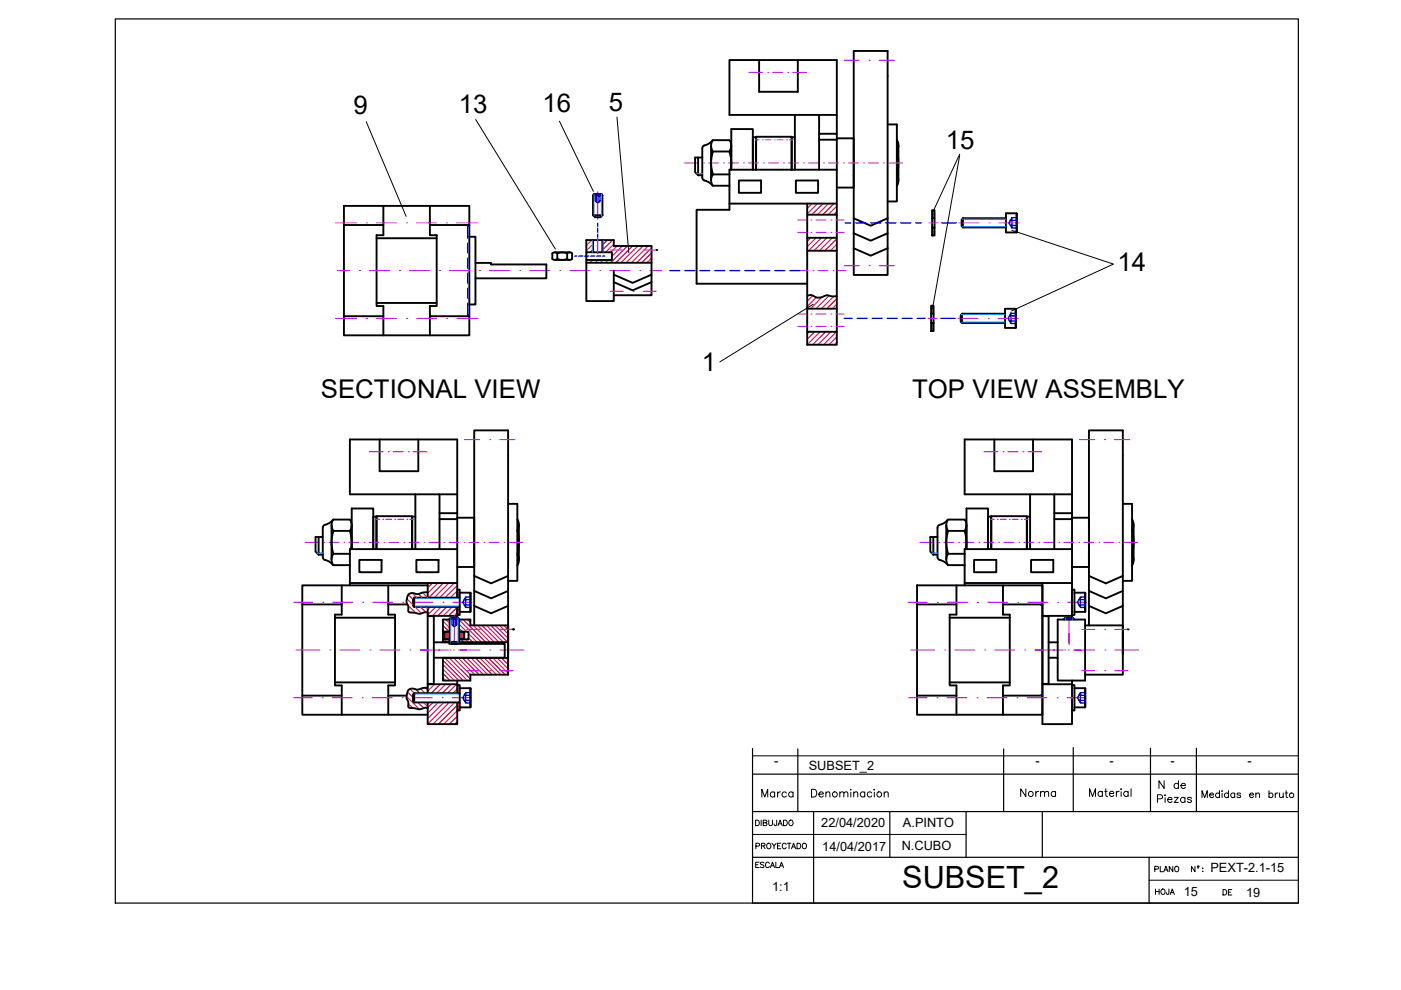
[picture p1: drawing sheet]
<svg xmlns="http://www.w3.org/2000/svg" width="297mm" height="210mm" viewBox="0 0 297 210" stroke-linecap="round" stroke-linejoin="round" font-family="sans-serif">
<defs><g id="words">
<text font-size="6.5" x="191.3" y="188.3">SUBSET_2</text>
<g font-size="5.5">
<text x="115" y="23.8">16</text>
<text x="129.1" y="23.6">5</text>
<text x="75" y="24.2">9</text>
<text x="97.3" y="24">13</text>
<text x="200.5" y="31.7">15</text>
<text x="237" y="57.6">14</text>
<text x="148.8" y="78.7">1</text>
<text x="68" y="84.3">SECTIONAL VIEW</text>
<text x="193.4" y="84.3">TOP VIEW ASSEMBLY</text>
</g>
<text font-size="4.9" x="160.2" y="170.4">Marca</text>
<g font-size="4.4">
<text x="215.2" y="170">Norma</text>
<text x="244.5" y="168.3">N de</text>
</g>
<g font-size="4">
<text x="243.8" y="190.9">HOJA</text>
<text x="258.2" y="190.9">DE</text>
</g>
<g font-size="2.7">
<text x="164.1" y="162.2">-</text>
<text x="171.5" y="163.2">SUBSET_2</text>
<text x="219.6" y="162.1">-</text>
<text x="235.3" y="162.1">-</text>
<text x="248.2" y="162.2">-</text>
<text x="264.5" y="162.2">-</text>
<text x="174.1" y="175.3">22/04/2020</text>
<text x="191.4" y="175.3">A.PINTO</text>
<text x="174.3" y="180.4">14/04/2017</text>
<text x="191.2" y="180.3">N.CUBO</text>
<text x="256.6" y="185">PEXT-2.1-15</text>
<text x="163.7" y="189">1:1</text>
<text x="251" y="189.9">15</text>
<text x="264.2" y="190.1">19</text>
</g>
</g></defs>
<!-- layer: 0 -->
<g fill="none" stroke="#000" stroke-width=".25">
<path d="M24.4 4h250.9v187.5h-250.9zM159.6 158.7v32.8h115.7M169.2 158.8v13.3M212.8 158.8v13.3M227.6 158.5v13.6M243.9 158.6v13.5M253.7 158.6v13.5M159.6 172.1h115.7M159.6 164.1h115.7M172.5 172.1v19.4M188.7 172.1v9.7M204.8 172.1v9.7"/>
<path d="M221 172.1v9.7M159.6 181.8h115.7M243.6 181.8v9.7"/>
</g>
<!-- layer: AUX -->
<path d="M159.6 160.3h115.7M159.6 176.9h45.2M243.6 186.6h31.7" fill="none" stroke="#000" stroke-width=".21"/>
<!-- layer: TEXTO_02 -->
<g fill="none" stroke="#000" stroke-width=".21">
<path d="M77.6 25.8l8.5 20.1M100.8 25.3l17 27.5M118.6 25.7l7.2 14.9M130.8 24.8l2.5 28.8M203.5 33l-5.8 32.4M203.5 32.7l-5.7 12.2M214.5 48.8l21.6 7.2-21.6 9.9M172.4 64.5l-19.8 12.2M160.2 173.9h.4a.63 .63 0 0 1 .4 .6 .63 .63 0 0 1-.4 .6h-.4zM160.3 179.4l.6-.1 .1-.3-.2-.2h-.5v1.2M161.4 173.9v1.2M161.4 179.3h.7l.1-.3-.3-.2h-.5v1.2"/>
<path d="M161.8 174.4h.7v-.4l-.7-.1v1.2l.7-.2 .1-.2-.3-.3M161.8 179.3l.4 .7M162.8 178.8a.55 .55 0 0 1 .7 .6 .55 .55 0 0 1-.7 .5l-.3-.4zM163 173.9v.8l.3 .4 .4-.2 .1-1M163.7 178.8l.4 .5v.7M164.6 178.8l-.5 .5M164.7 173.9l-.1 1-.4 .1-.1-.3M164.8 179.3h.5M165 175.1l.4-1.2 .5 1.2M165.1 174.7h.6M165.6 178.8h-.8v1.2h.8M166.1 173.9h.4a.63 .63 0 0 1 .4 .6 .63 .63 0 0 1-.4 .6h-.4z"/>
<path d="M166.7 179.1a.43 .43 0 0 0-.5-.3 .43 .43 0 0 0-.3 .4v.3a.43 .43 0 0 0 .3 .5 .43 .43 0 0 0 .5-.3M166.9 178.8h.8M167.3 178.8v1.2M167.4 174.1l.1-.2a.55 .55 0 0 1 .7 .6 .55 .55 0 0 1-.7 .5l-.3-.4zM167.8 180l.5-1.2 .4 1.2M168 179.6h.5M169 178.8h.4a.63 .63 0 0 1 .4 .6 .63 .63 0 0 1-.4 .6h-.4zM170.2 179a.51 .51 0 0 1 .8 .4 .51 .51 0 0 1-.8 .4l-.1-.3zM172.1 167.3h.5a.88 .88 0 0 1 .6 .9 .88 .88 0 0 1-.6 .8h-.5zM173.6 168.4h1a.52 .52 0 0 0-.6-.5 .52 .52 0 0 0-.5 .6 .52 .52 0 0 0 .5 .5l.6-.2M175.1 168.2l.4-.3 .4 .1 .1 1M175.1 167.9v1.1"/>
<path d="M178.1 168.2l.3-.3 .4 .1 .1 1M178.1 167.9v1.1M178.9 168.2l.4-.3 .4 .1 .1 1M180.4 167.3v.2zM180.4 168v1M181 168.2l.4-.3 .4 .1 .1 1M181 167.9v1.1M183.3 168.1a.52 .52 0 0 0-.7 0 .52 .52 0 0 0 0 .7 .52 .52 0 0 0 .7 0M183.3 167.9v1.1M184.8 168.1a.52 .52 0 0 0-.8 0 .52 .52 0 0 0 0 .7 .52 .52 0 0 0 .8 0M185.4 167.3v.2zM185.4 168v1"/>
<path d="M187.5 168.2l.4-.3 .3 .1 .1 1M187.5 167.9v1.1M231 168.9v-1.7l.6 1.7 .7-1.7v1.7M233.7 168a.52 .52 0 0 0-.7-.1 .52 .52 0 0 0 0 .8 .52 .52 0 0 0 .7-.1M233.7 167.8v1.1M234.2 167.8h.5M234.4 167.2v1.4l.1 .2 .3 .1M235.2 168.2h.9a.52 .52 0 0 0-.5-.4 .52 .52 0 0 0-.5 .6 .52 .52 0 0 0 .5 .5l.5-.3M236.7 167.8v1.1M237.3 167.8a.52 .52 0 0 0-.6 .4M237.7 167.2v.2zM237.7 167.9v1"/>
<path d="M239.2 168a.52 .52 0 0 0-.8-.1 .52 .52 0 0 0 0 .8 .52 .52 0 0 0 .8-.1M239.2 167.8v1.1M239.8 167.2v1.7M245.4 169.4h.7l.4-.3a.43 .43 0 0 0-.4-.6h-.7v1.6M247 169.1v1M247.6 169.5h.9a.52 .52 0 0 0-.6-.4 .52 .52 0 0 0-.4 .5 .52 .52 0 0 0 .5 .5l.5-.2M249 169.1h.8l-.8 1h.8M251.2 169.3a.53 .53 0 0 0-.7-.1 .53 .53 0 0 0 0 .8 .53 .53 0 0 0 .7-.1M251.2 169.1v1M252.6 169.3a.5 .5 0 0 0-.8 0v.1l.7 .3 .1 .2a.5 .5 0 0 1-.8 0M254.8 169.1v-1.5l.6 1.5 .6-1.5v1.5M256.5 168.6h.8a.47 .47 0 0 0-.5-.4 .47 .47 0 0 0-.4 .5 .47 .47 0 0 0 .4 .4l.5-.2"/>
<path d="M258.6 168.3a.47 .47 0 0 0-.7 0 .47 .47 0 0 0 0 .7 .47 .47 0 0 0 .7-.1M258.6 167.6v1.5M259.1 167.6v.2zM259.1 168.2v.9M260.4 168.3a.47 .47 0 0 0-.6 0 .47 .47 0 0 0 0 .7 .47 .47 0 0 0 .6-.1M260.4 167.6v1.5M261.8 168.3a.47 .47 0 0 0-.7 0 .47 .47 0 0 0 0 .7 .47 .47 0 0 0 .7-.1M261.8 168.1v1M263 168.3l-.2-.2-.5 .1v.3l.7 .2v.2l-.2 .2-.5-.1v-.1M264.9 168.6h.9a.47 .47 0 0 0-.5-.4 .47 .47 0 0 0-.5 .4 .47 .47 0 0 0 .5 .5l.5-.2M266.3 168.4l.3-.3 .4 .1v.9M266.3 168.1v1"/>
<path d="M269 168.3a.47 .47 0 0 1 .7 0 .47 .47 0 0 1 0 .7 .47 .47 0 0 1-.7-.1M269 167.6v1.5M270.4 168.1v1M270.9 168.1l-.3 .1-.2 .4M271.3 168.1l.1 .9 .3 .1 .4-.3M272.1 168.1v1M272.5 168.1h.5M272.7 167.6v1.2l.1 .2 .2 .1M160.2 183.3h.5M160.9 182.8h-.7v1.1h.7M162 183l-.3-.2-.5 .2 .1 .2 .7 .4v.2l-.3 .1-.5-.1M163.1 183.1a.42 .42 0 0 0-.5-.3 .42 .42 0 0 0-.3 .4v.3a.42 .42 0 0 0 .3 .5 .42 .42 0 0 0 .5-.3"/>
<path d="M163.3 183.9l.5-1.1 .4 1.1M163.5 183.6h.6M164.5 182.8v1.1h.6M165.3 183.9l.4-1.1 .4 1.1M165.4 183.6h.6M244.8 184.3l.7-.1 .1-.4-.8-.1v1.1M246 183.7v1.1h.6M246.8 184.8l.4-1.1 .4 1.1M246.9 184.4h.6M248.7 183.7v1.1l-.8-1.1v1.1M249.3 183.7a.54 .54 0 0 1 .6 .6 .54 .54 0 0 1-.6 .5l-.3-.4zM253.4 183.7v1.1l-.8-1.1v1.1"/>
<path d="M253.9 184h.3M255 184.1v.1zM255 184.7v.1z"/>
<circle cx="177" cy="168.4" r=".54"/>
<circle cx="186.4" cy="168.4" r=".54"/>
<circle cx="273.8" cy="168.6" r=".48"/>
<circle cx="254" cy="183.7" r=".15"/>
</g>
<!-- layer: CONTORNO -->
<g fill="none" stroke="#000" stroke-width=".4">
<path d="M161 12.7v6.8h8.2v-6.8M181 10.8h7.2v47.5h-7.2zM148 33.4v3.8M148 37.2h.9M148.9 33.4h-1.5v3.1l.6 .7M150.8 30.9v7.3M151.1 29.7a2.14 2.14 0 0 0 .1 2.4 7.7 7.7 0 0 0 0 4.9M151.2 32.1h3.4M154.7 37h-3.5a2.13 2.13 0 0 0-.1 2.4M154.9 36a7.8 7.8 0 0 0-.3-3.9 2.1 2.1 0 0 0 .1-2.4h-3.6a4.1 4.1 0 0 1-2 1.3l-.2 .5v6.1a.74 .74 0 0 0 .8 .8l.6 .3 .8 .7h3.6M155 36v-8.6h4.6v8.6v-6.9h.7v6.9M156.7 38.3h4.7v2.6h-4.7z"/>
<path d="M160.3 36v-7h7.5v7M168.5 29.1h-.6v6.9M168.5 24.4v11.6M168.7 38.3h4.8v2.6h-4.8zM173.7 24.4v11.6M173.7 28.4h3.7M173.7 29.6h3.7M177.4 29.3h3.6v10.5h-3.6M177.4 24.4h-22.7v-11.7h22.7v60.4h-6.3v-29.9M177.4 36h-22.7v8.5h-7v15.7h23.4M188.2 26.4h2v16.3h-2M190.2 29.7a2.16 2.16 0 0 1 0 2.2 10.5 10.5 0 0 1 0 5.3 2.16 2.16 0 0 1 0 2.2"/>
<path d="M190.5 30.8v7.5M72.9 43.7h26.6v27.4h-26.6zM72.9 47.7h8.4M79.8 50.5h12.8M81.3 43.7v6.2h-1.5v15h1.5v6.2M91.1 43.7v6.2h1.5v15h-1.5v6.2M91.1 47.7h8.4M99.5 50.2h1.3v14.4h-1.3M100.8 55.7h3.3v.4h11.7v2.9h-15M117.1 53.7a.75 .75 0 0 1 1.1 0l.9-.2 1.1 .2a.75 .75 0 0 1 1.1 0v1.2a.75 .75 0 0 1-1.1 0 3.7 3.7 0 0 1-2.1 .1 .76 .76 0 0 1-1-.1zM117.6 53.5h3.2M117.6 55.1h3.2"/>
<path d="M118.2 53.7v1.2M120.2 53.7v1.2M124.3 53.5h5.4v1.6h-5.4M124.3 55.7h13.8M125.7 45.6v-4.2l.3-.3h1.5l.2 .3v4.2M125.7 45.6l.5 .5h1.1l.4-.5M125.7 45.6h2M125.7 41.4h2M125.8 50.9v2.6M127.7 50.9v2.6M130.1 59.8l4 1.8 4-1.8M130.1 58.2l4 1.8 4-1.8"/>
<path d="M130.1 57.4v6.4h-5.8v-12.9h5.8v1.3h8v10.4h-8M154.7 43.2h22.7M171.1 53.2h6.3M171.1 45.5h6.3M171.1 50.4h6.3M181 52.6l3.6 1.6 3.6-1.6M181 49.4l3.6 1.6 3.6-1.6M181 46.3l3.6 1.6 3.6-1.6M197.6 44.6h.5v5.3h-.5zM197.6 46.3h.5M197.6 48.2h.5M204.2 46.3l-.3 .3v1.3l.3 .3h9.1"/>
<path d="M204.2 46.3v1.9M204.2 46.3h9.1M215.5 45.2h-2.2v4.1h2.2M215.5 45.2v4.1zM72.9 67h8.4M79.8 64.2h12.8M91.1 67h8.4M171.1 62.7l.8-.1 1.6 .5h.6l1.2-.5 1.2 .2h.9M171.1 65.4h6.3M171.1 70.3h6.3M197.4 64.8h.5v5.4h-.5zM197.4 66.5h.5"/>
<path d="M197.4 68.5h.5M204 66.5l-.3 .3v1.4l.3 .3h9.1M204 66.5v2M204 66.5h9.1M215.3 65.5h-2.2v4h2.2M215.3 65.5v4zM80.5 93.2v6.7h8.2v-6.7M210.8 93.2v6.7h8.2v-6.7M67.6 117.6h.8M67.6 113.9v3.7M68.4 113.9h-1.5v3.1l.7 .6M70.3 111.3v7.3"/>
<path d="M70.7 110.2a2.1 2.1 0 0 0 0 2.4 7.7 7.7 0 0 0 0 4.8M70.7 112.6h3.5M74.2 117.4h-3.5a2.13 2.13 0 0 0 0 2.4M74.4 116.4a7.7 7.7 0 0 0-.2-3.8 2.13 2.13 0 0 0 0-2.4h-3.5a4.1 4.1 0 0 1-2 1.2l-.3 .5v6.2l.3 .5a4.1 4.1 0 0 1 2 1.2h3.5M74.6 116.4v-8.6h4.5v8.6v-6.9h.7v6.9M76.2 118.7h4.7v2.6h-4.7zM79.9 116.4v-7h7.5v7M88.1 109.5h-.7v6.9M88.1 104.8v11.6M88.3 118.7h4.7v2.6h-4.7zM93.2 104.8v11.6M93.2 108.8h3.7"/>
<path d="M93.2 110.1h3.7M96.9 109.8h3.6v10.4h-3.6M96.9 104.8h-22.7v-11.6h22.7v33.5M96.9 116.4h-22.7v7.7M107.7 106.8h2v16.4h-2M109.7 110.1a2.16 2.16 0 0 1 0 2.3 10.5 10.5 0 0 1 0 5.2 2.16 2.16 0 0 1 0 2.3M110 111.2v7.5M197.9 113.9v3.7M197.9 117.6h.9M198.8 113.9h-1.6v3.1l.7 .6M200.6 111.3v7.3M201 110.2a2.15 2.15 0 0 0 0 2.4 7.7 7.7 0 0 0 0 4.8"/>
<path d="M201 112.6h3.5M204.5 117.4h-3.5a2.13 2.13 0 0 0 0 2.4M204.5 117.4h.1M204.8 116.4a7.8 7.8 0 0 0-.3-3.8 2.1 2.1 0 0 0 .1-2.4h-3.6a4.1 4.1 0 0 1-2 1.2l-.2 .5v6.2a.74 .74 0 0 0 .7 .7l.7 .3 .8 .7h3.6M204.9 116.4v-8.6h4.6v8.6v-6.9h.6v6.9M206.5 118.7h4.7v2.6h-4.7zM210.2 116.4v-7h7.5v7M218.4 109.5h-.7v6.9M218.4 104.8v11.6M218.6 118.7h4.7v2.6h-4.7zM223.5 108.8h3.8M223.5 110.1h3.8"/>
<path d="M223.5 104.8v11.6M227.3 109.8h3.6v10.4h-3.6M227.3 104.8h-22.8v-11.6h22.8v37.8M227.3 116.4h-22.8v7.7M238.1 106.8h1.9v16.4h-1.9M240 110.1a2.16 2.16 0 0 1 0 2.3 10.5 10.5 0 0 1 0 5.2 2.16 2.16 0 0 1 0 2.3M240.3 111.2v7.5M64.1 128.2h8.4M71 131h12.8M72.5 124.1v6.2h-1.5v15h1.5v6.2M74.2 123.6h22.7M82.3 124.1v6.2h1.5v15h-1.5v6.2"/>
<path d="M82.3 128.2h4.1M87.8 126.7l-.2 .3v1.4l.2 .3M87.8 128.7h9.7M90.7 124.1h-26.6v27.4h26.6M90.7 130.6h1.3v14.4h-1.3M90.7 125.6h-1l-1.2 .4-1-.3-.7 .2-.4 .4-.2 1.1 .4 1.2v1l.1 .2 2.2 .3 1.2-.3 .6 .1M90.7 130.6h6.2M90.7 123.6v3.1M90.7 128.7v18.3M93.9 133.9h1.4M93.9 135.6h1.4M93.9 139.5h13.8"/>
<path d="M94.8 133.9l-.6 .3v1.1l.4 .2h.7M95.2 136.2v.3h11.8v3h-15M95.3 136.2v-4.9l.2-.3h1.6l.2 .3v4.9M95.3 131.4h-1.4v4.8M95.3 131.3h2M95.3 136.1h2l-.4 .4h-1.1zM95.4 136.2h-3.4M96.9 125h.6v5.4h-.6M96.9 128.7v2.3M97.3 136.2h10.4M97.3 131.4h2.4v1.2h8v10.4h-8v1.3h-5.8v-4.8M97.3 135.5h.8l.3-.2v-1.1l-.4-.3h-.7h2v1.7h-2"/>
<path d="M97.5 126.7h-9.7v2M97.5 129.7h2.2M97.5 125.7h2.2M99.7 125.7v4zM100.5 132.6v-41.4h7.2v51.8M100.5 128.5l3.6 1.5 3.6-1.5M100.5 125.3l3.6 1.6 3.6-1.6M100.5 122.1l3.6 1.6 3.6-1.6M194.4 124.1h26.6v27.4h-26.6zM194.4 128.2h8.4M201.3 131h12.8M202.8 124.1v6.2h-1.5v15h1.5v6.2"/>
<path d="M204.5 123.6h22.8M212.7 124.1v6.2h1.4v15h-1.4v6.2M212.7 128.2h8.3M221 123.6v29.9h6.3v-9.2M221 130.6h1.3v14.4h-1.3M221 130.6h6.3M222.3 136.2h2M222.3 139.5h2M224.3 131.4h5.8v12.9h-5.8zM225.7 131.3l.2-.3h1.5l.3 .4M225.7 131.3v.1M225.7 131.3h2"/>
<path d="M227.3 125h.5v5.4h-.5M227.8 129.7h2.2M227.8 125.7h2.2M230 125.7v4zM230.1 132.6h8v10.4h-8M230.9 132.6v-41.4h7.2v47.5M230.9 128.5l3.6 1.5 3.6-1.5M230.9 125.3l3.6 1.6 3.6-1.6M230.9 122.1l3.6 1.6 3.6-1.6M64.1 147.5h8.4M71 144.7h12.8M82.3 147.5h3.9"/>
<path d="M87.8 147l-.2 .3v1.3l.2 .3M87.8 148.9h9.7M90.7 145.8l-1.1 .1-1 .3-1-.2-.6 .1-.6 .5-.2 1 .4 1.3v.9l.1 .2 2.2 .4 1.2-.3h.6M90.7 145.1h6.2M90.7 148.9v4.6h6.2v-4.6M96.9 145.3h.6v5.3h-.6M96.9 144.3v2.7M97.5 147h-9.7v1.9M97.5 150h2.2M97.5 145.9h2.2M99.7 145.9v4.1zM194.4 147.5h8.4"/>
<path d="M201.3 144.7h12.8M212.7 147.5h8.3M221 145.1h6.3M227.3 145.3h.5v5.3h-.5M227.8 150h2.2M227.8 145.9h2.2M230 145.9v4.1z"/>
</g>
<!-- layer: SOMBREADO -->
<g fill="none" stroke="#f00" stroke-width=".21">
<path d="M180.9 37.2l.1 .2M124.4 50.9l-.1 .1M124.6 55.1l-.3 .3M125.5 50.9l-1.2 1.2M125.7 55.1l-.6 .6M125.8 51.7l-1.5 1.5M125.8 52.8l-.7 .7M126.8 55.1l-.6 .6M127.9 55.1l-.6 .6M128.8 50.9l-1.1 1.1M129 55.1l-.6 .6M129.9 50.9l-2.2 2.2"/>
<path d="M130.1 51.8l-1.7 1.7M130.8 52.2l-1.3 1.3M131.9 52.2l-2.2 2.1M133 52.2l-3.5 3.5M134.1 52.2l-3.5 3.5M135.2 52.2l-3.5 3.5M136.3 52.2l-3.5 3.5M137.4 52.2l-3.5 3.5M138.1 52.5l-3.1 3.2M138.1 53.6l-2 2.1M138.1 54.7l-.9 1M171.9 50.4l-.8 .7"/>
<path d="M172.2 43.2l-1.1 1M173 50.4l-1.9 1.9M173.3 43.2l-2.2 2.2M174.2 50.4l-2.8 2.8M174.5 43.2l-2.4 2.3M175.3 50.4l-2.7 2.8M175.7 43.2l-2.4 2.3M176.5 50.4l-2.8 2.8M176.8 43.2l-2.3 2.3M177.4 43.7l-1.8 1.8M177.4 44.9l-.6 .6M177.4 50.6l-2.5 2.6"/>
<path d="M177.4 51.8l-1.4 1.4M177.4 52.9l-.2 .3M197.7 48.2l-.1 .1M197.9 44.6l-.3 .3M198.1 48.2l-.5 .5M198.1 49.6l-.3 .3M198.1 44.7l-.5 .5M198.1 45.1l-.5 .5M198.1 45.4l-.5 .5M198.1 45.7l-.5 .6M198.1 46.1l-.1 .2M198.1 48.5l-.5 .5"/>
<path d="M198.1 48.9l-.5 .5M198.1 49.2l-.5 .5M198.1 49.9h.1M171.6 70.3l-.5 .5M172.3 62.7l-1.2 1.1M172.7 70.3l-1.6 1.6M173.1 63l-2 2M173.9 70.3l-2.8 2.8M174.3 63l-2.4 2.4M175 70.3l-2.7 2.8M175.8 62.7l-2.8 2.7M176.2 70.3l-2.8 2.8"/>
<path d="M176.8 62.8l-2.6 2.6M177.3 70.3l-2.7 2.8M177.4 63.3l-2.1 2.1M177.4 64.5l-.9 .9M177.4 71.4l-1.6 1.7M177.4 72.6l-.5 .5M197.5 68.5l-.1 .1M197.7 64.8l-.3 .3M197.9 68.5l-.5 .4M197.9 64.9l-.5 .6M197.9 65.3l-.5 .5M197.9 65.6l-.5 .6"/>
<path d="M197.9 66l-.5 .5M197.9 66.3l-.1 .2M197.9 68.8l-.5 .5M197.9 69.1l-.5 .5M197.9 69.5l-.5 .5M197.9 69.8l-.3 .4M197.9 70.1v.1M100.4 117.7l.1 .1M230.7 117.7l.2 .1M86.3 126.9l1.3 1.3M86.4 128.3l1.7 1.7M86.6 129.6l.2 .2"/>
<path d="M86.6 126.1l1 1M87.4 125.7l.9 1M88 128.7l1.4 1.4M88.7 125.9l.8 .8M89.2 128.7l1.1 1.1M89.6 125.6l1.1 1.1M90.3 128.7l.4 .3M91.2 128.7l-.5 .6M91.7 123.6l-1 1M92.4 128.7l-1.7 1.7M92.8 123.6l-2.1 2.2M93.6 128.7l-1.9 1.9"/>
<path d="M93.9 133.5l.4 .4M93.9 132.6l1.3 1.3-1 1M93.9 131.7l1.4 1.4M94 123.6l-3.1 3.1M94.1 135.6l.6 .6M94.3 139.5l4.8 4.8M94.5 134l-.3 .2M94.5 131.4l.8 .8M94.7 128.7l-1.9 1.9M94.9 133.9l-.7 .7M95 135.6l.3 .3M95.2 123.6l-3.1 3.1"/>
<path d="M95.2 139.5l4.5 4.5M95.3 134.2l-1.1 1.1M95.3 134.5l-.9 1M95.3 134.9l-.6 .6M95.3 135.2l-.3 .3M95.9 128.7l-1.9 1.9M96.2 139.5l3.5 3.5M96.3 123.6l-3.1 3.1M96.9 124.1l-2.5 2.6M96.9 125.3l-1.4 1.4M96.9 126.4l-.2 .3M96.9 128.8l-1.8 1.8"/>
<path d="M96.9 129.9l-.6 .7M96.9 130.3l.1 .1M96.9 130l.5 .4M96.9 129.6l.6 .5M96.9 129.3l.6 .5M96.9 128.9l.6 .5M96.9 126.5l.3 .2M96.9 126.2l.6 .5M96.9 125.8l.6 .5M96.9 125.5l.6 .5M96.9 125.1l.6 .5M97 128.7l.5 .4"/>
<path d="M97.1 139.5l3.5 3.5M97.2 125l.3 .3M97.3 136l.2 .2M97.3 133.3l.7 .6-.7 .7M97.3 132.3l1.6 1.6M97.3 131.4l4.8 4.8M97.4 128.7l.1 .1M97.7 133.9l-.4 .4M97.8 135.6l.6 .6M98 139.5l3.6 3.5M98.2 131.4l4.8 4.8M98.3 134l-1 1"/>
<path d="M98.4 134.2l-1.1 1.1M98.4 134.6l-1 .9M98.4 134.9l-.6 .6M98.4 135.2l-.2 .3M98.7 135.6l.6 .6M98.9 139.5l3.6 3.5M99.1 131.4l.6 .6M99.3 135.3l.9 .9M99.3 134.3l1.8 1.9M99.9 139.5l3.5 3.5M100.4 132.6l3.5 3.6M100.8 139.5l3.5 3.5"/>
<path d="M101.3 132.6l3.5 3.6M101.7 139.5l3.6 3.5M102.2 132.6l3.6 3.6M102.6 139.5l3.6 3.5M103.1 132.6l3.6 3.6M103.6 139.5l3.5 3.5M104.1 132.6l3.5 3.6M104.5 139.5l3.2 3.2M105 132.6l2.7 2.7M105.4 139.5l2.3 2.3M105.9 132.6l1.8 1.8M106.3 139.5l1.4 1.4"/>
<path d="M106.8 132.6l.9 .9M107.3 139.5l.4 .5M86.2 147.7l2.7 2.7M86.4 146.7l1.2 1.2M86.6 149.2l.9 .9M86.9 146.1l.9 .9M88.2 146.2l.8 .8M88.6 148.9l1.2 1.2M89.2 146l.9 1M89.8 148.9l.9 .9M90.1 145.8l.6 .6M91 145.1l-.3 .3"/>
<path d="M91.8 148.9l-1.1 1.1M92.2 145.1l-1.5 1.5M92.9 148.9l-2.2 2.3M93.3 145.1l-1.9 1.9M93.9 143.7l.6 .6M93.9 142.8l1.5 1.5M93.9 141.8l2.5 2.5M93.9 140.9l3.4 3.4M93.9 140l4.3 4.3M94.1 148.9l-3.4 3.4M94.5 145.1l-1.9 1.9M95.2 148.9l-4.5 4.6"/>
<path d="M95.6 145.1l-1.9 1.9M96.4 148.9l-4.6 4.6M96.8 145.1l-1.9 1.9M96.9 146.1l-.8 .9M96.9 149.5l-3.9 4M96.9 150.7l-2.8 2.8M96.9 151.8l-1.6 1.7M96.9 153l-.5 .5M96.9 150.4l.3 .2M96.9 150.1l.6 .5M96.9 149.7l.6 .5M96.9 149.4l.6 .5"/>
<path d="M96.9 149l.6 .5M96.9 146.9l.1 .1M96.9 146.6l.4 .4M96.9 146.2l.6 .6M96.9 145.9l.6 .5M96.9 145.6l.6 .5M97 145.3l.5 .4M97.2 148.9l.3 .3M97.3 145.3l.2 .1"/>
</g>
<!-- layer: EJES -->
<g fill="none" stroke="#bf00ff" stroke-width=".21">
<path d="M158.8 15.3h2.9M162.8 15.3h.1M163.8 15.3h2.2M167 15.3h.1M168.1 15.3h2.9M179 12.8h3.2M184.3 12.8h.1M186.4 12.8h3.2M145.1 34.5h3M149.1 34.5h.1M150.2 34.5h2.1M153.4 34.5h.1"/>
<path d="M154.4 34.5h2.2M157.6 34.5h.1M158.7 34.5h2.1M160.1 29.7h.9M161.6 29.7h.1M161.9 34.5h.1M162.2 29.7h1.3M162.9 34.5h2.2M164.2 29.7h.1M164.8 29.7h1.3M166.1 34.5h.1M166.7 29.7h.1"/>
<path d="M167.2 34.5h2.1M167.3 29.7h.9M170.4 34.5h.1M171.4 34.5h2.2M174.6 34.5h.1M175.7 34.5h2.1M178.9 34.5h.1M179.9 34.5h2.1M183.1 34.5h.1M184.2 34.5h2.1M187.3 34.5h.1M188.4 34.5h2.9"/>
<path d="M71.1 47.3h4.5M71.6 57.4h2.5M76.2 57.4h.1M77.7 47.3h.1M78.3 57.4h4.3M79.8 47.3h4.3M84.7 57.4h.1M86.2 47.3h.1M86.8 57.4h4.3M88.3 47.3h4.3M93.2 57.4h.1M94.7 47.3h.1"/>
<path d="M95.3 57.4h4.3M96.8 47.3h4.5M101.7 57.4h.1M103.8 57.4h4.2M110.2 57.4h.1M112.3 57.4h4.2M118.7 57.4h.1M120.8 57.4h4.2M126.7 40.7v5.8M126.7 50.5v3.3M127.1 57.4h.1M129.3 57.4h4.2"/>
<path d="M129.4 53h2.8M134.3 53h.1M135.6 57.4h.1M136.4 53h2.8M137.8 57.4h2.5M169.2 46.7h1.7M169.2 49.3h1.7M169.6 57.4h1.7M171.9 46.7h.1M171.9 49.3h.1M172.4 57.4h.1M173 46.7h2.1"/>
<path d="M173 49.3h2.1M173.4 57.4h2.2M176.2 46.7h.1M176.2 49.3h.1M176.6 57.4h.1M177.2 46.7h1.8M177.2 49.3h1.8M177.7 57.4h1.7M179 56.3h3.2M184.3 56.3h.1M186.4 56.3h3.2M197 47.3h1.9"/>
<path d="M203.3 47.3h4.3M209.7 47.3h.1M211.8 47.3h4.3M71.1 67.5h4.5M77.7 67.5h.1M79.8 67.5h4.3M86.2 67.5h.1M88.3 67.5h4.3M94.7 67.5h.1M96.8 67.5h4.5M129.4 61.8h2.8M134.3 61.8h.1"/>
<path d="M136.4 61.8h2.8M169.2 66.6h1.7M169.2 69.2h1.7M171.9 66.6h.1M171.9 69.2h.1M173 66.6h2.1M173 69.2h2.1M176.2 66.6h.1M176.2 69.2h.1M177.2 66.6h1.8M177.2 69.2h1.8M196.8 67.5h1.9"/>
<path d="M203.1 67.5h4.3M209.5 67.5h.1M211.6 67.5h4.3M78.3 95.8h2.9M82.3 95.8h.1M83.4 95.8h2.1M86.6 95.8h.1M87.6 95.8h3M98.5 93.2h3.2M103.8 93.2h.1M105.9 93.2h3.3M208.6 95.8h3"/>
<path d="M212.6 95.8h.1M213.7 95.8h2.1M216.9 95.8h.1M218 95.8h2.9M228.8 93.2h3.2M234.2 93.2h.1M236.3 93.2h3.2M64.7 115h2.9M68.7 115h.1M69.7 115h2.2M72.9 115h.1M74 115h2.1"/>
<path d="M77.2 115h.1M78.2 115h2.1M79.7 110.1h.8M81.1 110.1h.1M81.4 115h.1M81.8 110.1h1.2M82.5 115h2.1M83.7 110.1h.1M84.3 110.1h1.3M85.7 115h.1M86.2 110.1h.1M86.7 115h2.1"/>
<path d="M86.9 110.1h.8M89.9 115h.1M91 115h2.1M94.1 115h.1M95.2 115h2.1M98.4 115h.1M99.5 115h2.1M102.6 115h.1M103.7 115h2.1M106.9 115h.1M107.9 115h3M195 115h2.9"/>
<path d="M199 115h.1M200.1 115h2.1M203.3 115h.1M204.3 115h2.1M207.5 115h.1M208.6 115h2.1M210 110.1h.8M211.5 110.1h.1M211.7 115h.1M212.1 110.1h1.3M212.8 115h2.1M214 110.1h.1"/>
<path d="M214.7 110.1h1.2M216 115h.1M216.6 110.1h.1M217.1 115h2.1M217.2 110.1h.8M220.2 115h.1M221.3 115h2.1M224.5 115h.1M225.5 115h2.2M228.7 115h.1M229.8 115h2.1M233 115h.1"/>
<path d="M234 115h2.2M237.2 115h.1M238.3 115h2.9M62.3 127.7h4M62.7 137.8h5.1M68.4 127.7h.1M69.9 137.8h.1M70.5 127.7h4.3M72.1 137.8h4.2M76.9 127.7h.1M78.4 137.8h.1M79 127.7h4.3"/>
<path d="M80.6 137.8h4.2M85.4 127.7h.1M86.9 137.8h.1M87.5 127.7h4.3M89 137.8h6.1M91.9 137.8h.1M93.9 127.7h.1M95.4 137.8h.1M96 127.7h4.1M96.2 137.8h.1M96.3 130.5v6.2M97.2 137.8h4.6"/>
<path d="M99 133.4h2.8M103.9 133.4h.1M103.9 137.8h.1M106 133.4h2.8M106 137.8h5.1M192.6 127.7h4M193.1 137.8h5.1M198.8 127.7h.1M200.3 137.8h.1M200.9 127.7h4.2M202.4 137.8h4.3M207.3 127.7h.1"/>
<path d="M208.8 137.8h.1M209.4 127.7h4.2M210.9 137.8h4.2M215.8 127.7h.1M217.3 137.8h.1M217.9 127.7h4.2M219.4 137.8h6M222.2 137.8h.1M224.2 127.7h.1M225.8 137.8h.1M226.4 127.7h4M226.5 137.8h.1"/>
<path d="M226.7 130.5v6.2M227.6 137.8h4.5M229.4 133.4h2.7M234.2 133.4h.1M234.3 137.8h.1M236.3 133.4h2.8M236.4 137.8h5M62.3 147.9h3.9M68.3 147.9h.1M70.4 147.9h4.3M76.8 147.9h.1M78.9 147.9h4.3"/>
<path d="M85.3 147.9h.1M87.4 147.9h4.3M93.8 147.9h.1M95.9 147.9h3.9M99 142.2h2.8M103.9 142.2h.1M106 142.2h2.8M192.6 147.9h3.9M198.7 147.9h.1M200.8 147.9h4.2M207.1 147.9h.1M209.3 147.9h4.2"/>
<path d="M215.6 147.9h.1M217.8 147.9h4.2M224.1 147.9h.1M226.3 147.9h3.9M229.4 142.2h2.7M234.2 142.2h.1M236.3 142.2h2.8"/>
</g>
<!-- layer: AUX -->
<g fill="none" stroke="#007fff" stroke-width=".21">
<path d="M147.7 36.8h1.2M125.6 50.9v2.6M126 41.1v4.7M127.5 41.1v4.7M127.9 50.9v2.6M204 46.5h9.3M204 48.1h9.3M203.8 66.7h9.3M203.8 68.3h9.3M67.2 117.3h1.2M197.6 117.3h1.2M87.7 126.9h9.8"/>
<path d="M87.7 128.5h9.8M95.5 131v5.3M97.1 131v5.3M225.9 131v.4M227.4 131v.4M87.7 147.1h9.8M87.7 148.7h9.8"/>
</g>
<!-- layer: OCULTAS -->
<g fill="none" stroke="#00f" stroke-width=".3">
<path d="M99.2 51.5v2.2M99.2 54.7v2.1M99.2 57.9v2.1M99.5 47.9h-.3v2.6M121.8 54.3h.5M122.7 54.3h.9M124 54.3h.8M125.3 54.3h.8M126.2 41.1v1.5l.5 .4 .5-.4v-1.5M126.5 41.1v1.7M126.5 54.3h.9M126.7 47.3v.7"/>
<path d="M126.7 48.4v.8M126.7 49.6v.7M127 41.1v1.7M127.8 54.3h.5M142 57.4h2.1M145.2 57.4h2.1M148.4 57.4h2.1M151.6 57.4h2.1M154.7 57.4h2.2M157.9 57.4h2.2M161.1 57.4h2.1M164.3 57.4h2.1"/>
<path d="M167.5 57.4h2.1M179.2 47.3h1.2M181.4 47.3h2.2M184.6 47.3h2.1M187.8 47.3h2.1M191 47.3h2.1M194.2 47.3h1.2M199.7 47.3h3M214.2 47.8h1.4M214.2 46.7h1.4M214.5 46.2v2.1h1.1M214.5 46.2l-.6 1.1 .6 1"/>
<path d="M214.5 46.2h1.1M99.2 64.3v2.5h.3M99.2 61.1v2.1M179 67.5h1.7M181.7 67.5h2.2M184.9 67.5h2.1M188.1 67.5h2.1M191.3 67.5h2.1M194.5 67.5h1.7M199.5 67.5h3M214 68.1h1.4M214 67h1.4"/>
<path d="M214.3 66.4v2.2h1.1M214.3 66.4l-.6 1.1 .6 1.1M214.3 66.4h1.1M95.8 131v1.5l.5 .4 .5-.4v-1.5M96.1 131v1.7M96.6 131v1.7M98.4 127.1h1.4M98.4 128.2h1.4M98.7 126.6v2.2h1.1M99.8 126.6h-1.1l-.6 1.1 .6 1.1M220.7 128.4h.3M226.2 131v.4"/>
<path d="M226.4 131v.4M226.9 131v.4M227.2 131v.4M228.8 127.1h1.3M228.8 128.2h1.3M229.1 126.6v2.2h1M230.1 126.6h-1l-.6 1.1 .6 1.1M98.4 147.4h1.4M98.4 148.5h1.4M98.7 146.9v2.1h1.1M99.8 146.9h-1.1l-.6 1 .6 1.1M220.7 147.3h.3"/>
<path d="M228.8 147.4h1.3M228.8 148.5h1.3M229.1 146.9v2.1h1M230.1 146.9h-1l-.6 1 .6 1.1"/>
</g>
<!-- layer: CONTORNO -->
<g fill="#000">
<circle cx="139.2" cy="53" r=".2"/>
<circle cx="108.8" cy="133.4" r=".2"/>
<circle cx="239.1" cy="133.4" r=".2"/>
</g>
<use href="#words"/>
</svg>
